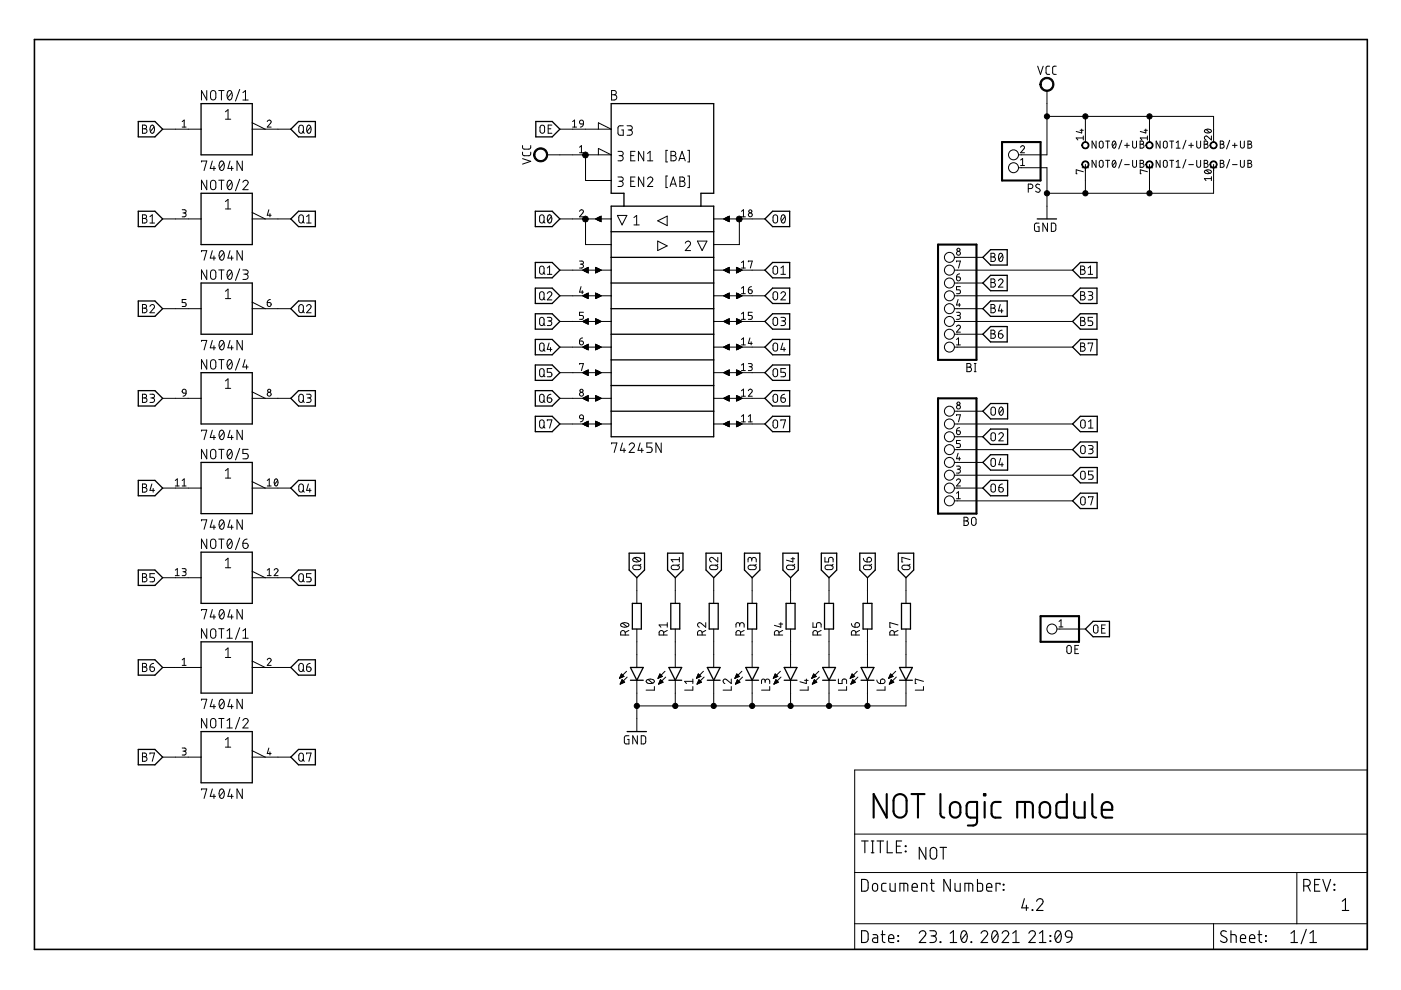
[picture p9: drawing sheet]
<svg xmlns="http://www.w3.org/2000/svg" width="297mm" height="210mm" viewBox="0 0 297 210" stroke-linecap="round" stroke-linejoin="round" font-family="sans-serif">
<g fill="none" stroke="#000" stroke-width=".21">
<path d="M43.8 19.2v2l-1.1-2v2M44.8 19.4l.3-.2 .5 .2 .2 1.2a.56 .56 0 0 1-.6 .6 .56 .56 0 0 1-.6-.6zM46.4 19.2h1.1M46.9 19.2v2M48.4 19.3l.1-.1a.84 .84 0 0 1 .7 1.2 .57 .57 0 0 1-.5 .8 .57 .57 0 0 1-.5-.8v-.7zM49.1 19.6l-.9 1.2M50.8 19l-.9 2.4M51.5 19.6l.5-.4v2M129.7 19.2h.5a.44 .44 0 0 1 .5 .4 .44 .44 0 0 1-.5 .5 .56 .56 0 0 1 .6 .5 .56 .56 0 0 1-.6 .6h-.5zM220 14l.6 1.8 .6-1.8M222 19.2v13.6h-6.1M222.5 14l-.5 .1-.2 .3v1.1l.2 .2 .5 .1"/>
<path d="M223.9 14l-.5 .1-.2 .3v1.1l.2 .2 .5 .1M30.2 26.5h.5a.39 .39 0 0 1 .4 .4 .39 .39 0 0 1-.4 .4 .48 .48 0 0 1 .5 .5 .48 .48 0 0 1-.5 .5h-.5zM30.2 27.3h.5M32 26.6l.3-.1a1.02 1.02 0 0 1 0 1.8 1.06 1.06 0 0 1-.3-1.7zM32.7 26.9l-.8 1M34.5 27.4h8.1M38.6 25.8l.5-.3v1.4M38.6 26.9h.9M42.7 34.4v-.3h1.1l-.5 2.1M43.8 38.2v2l-1.1-2v2M44.8 38.4l.3-.2 .5 .2 .2 1.3a.56 .56 0 0 1-.6 .5 .56 .56 0 0 1-.6-.5zM45 34.1l-.4 1.6h1.1"/>
<path d="M45.4 35.3v.9M46.4 38.2h1.1M46.7 34.3l.1-.1a.85 .85 0 0 1 .7 1.2 .57 .57 0 0 1-.5 .8 .57 .57 0 0 1-.5-.8zM46.9 38.2v2M47.5 34.6l-.9 1.1M47.8 23.7l.5-.4v2M47.8 25.3h1.1M48.4 38.4l.1-.2a.91 .91 0 0 1 .7 1.5 .49 .49 0 0 1-.5 .5 .49 .49 0 0 1-.5-.5v-.7zM48.8 34.1l-.5 1.6h1.1M49.1 35.3v.9M49.1 38.7l-.9 1.1M50.8 38l-.9 2.4"/>
<path d="M51.4 34.1v2.1l-1.2-2.1v2.1M51.5 38.7a.56 .56 0 0 1 .8-.5 .56 .56 0 0 1 .2 .9l-1 1.1h1.1M51.5 21.2h1.1M53.5 26l2.7 1.4M53.5 27.4h8.2M56.7 25.8a.41 .41 0 0 1 .5-.3 .41 .41 0 0 1 .2 .6l-.7 .8h.8M63.5 26.7l.3-.2 .4 .2 .1 1.1a.49 .49 0 0 1-.5 .5 .49 .49 0 0 1-.4-.5zM64.1 27.9l.4 .4M65.2 26.6l.3-.1a1.04 1.04 0 0 1 0 1.8 1.08 1.08 0 0 1-.3-1.7zM65.9 26.9l-.8 1M110.8 32.3v.5l.4 .2h1.1l.2-.2v-.5M110.8 30.9v.5l.4 .2h1.1l.2-.2v-.5"/>
<path d="M110.8 33.6l1.7 .6-1.7 .6M114.6 26.7l.3-.2 .5 .2 .1 1.1a.49 .49 0 0 1-.5 .5 .49 .49 0 0 1-.5-.5zM116 32.8h13.6l-2.7-1.3v1.3M116.2 27.3h.6M117 26.5h-.8v1.8h.8M118.7 27.4h10.9l-2.7-1.4v1.4M121.4 26.9h.8M121.4 25.8l.4-.3v1.4M122.9 31.2l.4-.3v1.5M122.9 32.4h.8M123 25.6h.6l.1 .7-.7-.1-.1-.3zM123.7 26.3l-.3 .5-.4 .1"/>
<path d="M124.1 32.8v5.5h5.5M129.7 20.1h.5M131 32.1h.7a.46 .46 0 0 1 .4 .4 .46 .46 0 0 1-.4 .5h-.4M131 37.5h.7a.44 .44 0 0 1 .4 .5 .44 .44 0 0 1-.4 .4h-.4M131.6 33a.55 .55 0 0 1 .5 .5 .55 .55 0 0 1-.5 .6h-.6M131.6 38.4a.56 .56 0 0 1 .5 .6 .56 .56 0 0 1-.5 .5h-.6M132.1 26.7h-.8l-.2 .2-.1 1.3 .3 .4 .8 .1v-1.1h-.3M132.9 26.7h.7a.44 .44 0 0 1 .5 .4 .44 .44 0 0 1-.5 .5h-.4M133.5 27.6a.56 .56 0 0 1 .6 .5 .56 .56 0 0 1-.6 .6h-.6M133.7 33h.7M133.7 38.4h.7M134.6 32.1h-.9v2h.9"/>
<path d="M134.6 37.5h-.9v2h.9M136.5 32.1v2l-1.1-2v2M136.5 37.5v2l-1.1-2v2M137.3 38a.55 .55 0 0 1 .8-.5 .55 .55 0 0 1 .1 .9l-.9 1.1h1.1M137.3 34.1h1.1M137.3 32.6l.5-.5v2M141.5 31.9h-.3v2.4h.3M141.5 37.3h-.3v2.5h.3M142.1 39.5l.6-2 .7 2M142.2 39h1.1M142.3 32.1h.5a.46 .46 0 0 1 .5 .4 .46 .46 0 0 1-.5 .5 .55 .55 0 0 1 .6 .5 .55 .55 0 0 1-.6 .6h-.5zM142.3 33h.5"/>
<path d="M143.9 34.1l.7-2 .7 2M144.1 33.6h1M144.1 37.5h.6a.44 .44 0 0 1 .4 .5 .44 .44 0 0 1-.4 .4 .56 .56 0 0 1 .6 .6 .56 .56 0 0 1-.6 .5h-.6zM144.1 38.4h.6M145.8 31.9h.4v2.4h-.4M145.8 37.3h.4v2.5h-.4M215.9 35.6h6.1v10.8M216.4 31.2a.41 .41 0 0 1 .6-.3 .41 .41 0 0 1 .1 .7l-.7 .8h.8M216.4 33.9l.4-.3v1.5M216.4 35.1h.8M218 40h.5a.48 .48 0 0 0 .5-.5 .48 .48 0 0 0-.5-.5h-.5v1.8M220.4 39.2a.43 .43 0 0 0-.6-.1 .43 .43 0 0 0 0 .7l.5 .2a.44 .44 0 0 1 .1 .7 .44 .44 0 0 1-.7 0l-.1-.2"/>
<path d="M222 24.7h35.3v5.4M229 27.6h.7M229.3 27.4v.8l-1.1-.3M229.4 35.6h1.4M229.7 29.3h-1.5l.3 .4M229.7 28.8v.9M229.7 36.4l-1.5-.4v.8h.1M230.1 24.7v5.4M230.1 34.9v6.1M232.4 29.9v1.5l-.9-1.5v1.5M232.4 34v1.5l-.9-1.5v1.5M233.2 30l.3-.1 .3 .1 .1 1a.41 .41 0 0 1-.4 .4 .41 .41 0 0 1-.4-.4z"/>
<path d="M233.2 34.1h.6l.1 1a.41 .41 0 0 1-.4 .4 .41 .41 0 0 1-.4-.4zM234.4 29.9h.9M234.4 34h.9M234.8 29.9v1.5M234.8 34v1.5M236 30l.2-.1a.9 .9 0 0 1 0 1.5 .91 .91 0 0 1-.2-1.4zM236 34.1l.2-.1a.88 .88 0 0 1 0 1.5 .91 .91 0 0 1-.2-1.4zM236.5 30.2l-.6 .9M236.5 34.3l-.6 .9M237.8 29.7l-.6 1.9M237.8 33.8l-.6 1.8M238.4 30.8h1"/>
<path d="M238.4 34.9h1M239 30.3v1M240.1 29.9v1.1a.41 .41 0 0 0 .4 .4 .41 .41 0 0 0 .5-.4v-1.1M240.1 34v1.1a.41 .41 0 0 0 .4 .4 .41 .41 0 0 0 .5-.4v-1.1M241.7 29.9l.7 .1v.5l-.3 .1a.41 .41 0 0 1 .4 .4 .41 .41 0 0 1-.4 .4h-.4zM241.7 34l.7 .1 .1 .3-.4 .2a.41 .41 0 0 1 .4 .5 .41 .41 0 0 1-.4 .4h-.4zM241.7 30.6h.4M241.7 34.6h.4M242.6 27.6h.7M242.9 27.4v.8l-1.1-.3M243 35.6h1.4M243.3 29.3h-1.5l.3 .4"/>
<path d="M243.3 36.4l-1.5-.4v.8h.1M243.3 28.8v.9M243.7 24.7v5.4M243.7 34.9v6.1M246 29.9v1.5l-.9-1.5v1.5M246 34v1.5l-.9-1.5v1.5M246.8 30l.3-.1 .3 .1 .1 1a.41 .41 0 0 1-.4 .4 .41 .41 0 0 1-.4-.4zM246.8 34.1h.6l.1 1a.41 .41 0 0 1-.4 .4 .41 .41 0 0 1-.4-.4zM248 29.9h.8M248 34h.8M248.4 29.9v1.5M248.4 34v1.5"/>
<path d="M249.4 31.4h.8M249.4 35.5h.8M249.4 30.2l.4-.3v1.5M249.4 34.3l.4-.3v1.5M251.4 29.7l-.6 1.9M251.4 33.8l-.6 1.8M252 30.8h1M252 34.9h1M252.5 30.3v1M253.7 29.9v1.1a.41 .41 0 0 0 .4 .4 .41 .41 0 0 0 .5-.4v-1.1M253.7 34v1.1a.41 .41 0 0 0 .4 .4 .41 .41 0 0 0 .5-.4v-1.1M255.3 29.9l.7 .1v.5l-.3 .1a.41 .41 0 0 1 .4 .4 .41 .41 0 0 1-.4 .4h-.4z"/>
<path d="M255.3 34l.7 .1v.4l-.3 .1a.41 .41 0 0 1 .4 .5 .41 .41 0 0 1-.4 .4h-.4zM255.3 30.6h.4M255.3 34.6h.4M255.4 36.3a.97 .97 0 0 1 1.4 .1 .86 .86 0 0 1-1.4 0zM255.5 27.6a.93 .93 0 0 1 1.3 .2 .88 .88 0 0 1-1.4 0zM255.7 27.5l.8 .6M255.7 36.1l.8 .6M256.6 35.6h1.4M256.8 28.8v.9l-.8-.7a.41 .41 0 0 0-.6 .1 .41 .41 0 0 0 .3 .6M256.8 37.5v.8M256.8 37.9h-1.4l.3 .4M257.3 34.9v6.1h-35.3"/>
<path d="M258.7 29.9l.7 .1v.5l-.3 .1a.41 .41 0 0 1 .4 .4 .41 .41 0 0 1-.4 .4h-.4zM258.7 34l.7 .1 .1 .3-.4 .2a.41 .41 0 0 1 .4 .5 .41 .41 0 0 1-.4 .4h-.4zM258.7 30.6h.4M258.7 34.6h.4M260.7 29.7l-.6 1.9M260.7 33.8l-.6 1.8M261.3 30.8h1M261.3 34.9h1M261.8 30.3v1M263 29.9v1.1a.41 .41 0 0 0 .4 .4 .41 .41 0 0 0 .4-.4v-1.1M263 34v1.1a.41 .41 0 0 0 .4 .4 .41 .41 0 0 0 .4-.4v-1.1M264.6 29.9l.7 .1v.5l-.3 .1a.41 .41 0 0 1 .4 .4 .41 .41 0 0 1-.4 .4h-.4z"/>
<path d="M264.6 34l.7 .1v.4l-.3 .1a.41 .41 0 0 1 .4 .5 .41 .41 0 0 1-.4 .4h-.4zM264.6 30.6h.4M264.6 34.6h.4M30.2 45.6h.5a.38 .38 0 0 1 .4 .3 .38 .38 0 0 1-.4 .4 .49 .49 0 0 1 .5 .5 .49 .49 0 0 1-.5 .5h-.5zM30.2 46.3h.5M31.8 47.3h1M31.8 45.9l.5-.3v1.7M34.5 46.4h8.1M38.6 44.5h.5l.4 .2-.2 .4h-.5M39.1 45.1a.41 .41 0 0 1 .4 .5 .41 .41 0 0 1-.4 .4h-.5M42.7 53.4v-.3h1.1l-.5 2.1M43.8 57.2v2l-1.1-2v2"/>
<path d="M44.8 57.4l.3-.2 .5 .2 .2 1.3a.56 .56 0 0 1-.6 .5 .56 .56 0 0 1-.6-.5zM45 53.1l-.4 1.6h1.1M45.4 54.3v.9M46.4 57.2h1.1M46.7 53.3l.1-.1a.85 .85 0 0 1 .7 1.2v.3a.54 .54 0 0 1-.7 .4 .54 .54 0 0 1-.3-.7zM46.9 57.2v2M47.5 53.6l-.9 1.1M47.8 42.7l.5-.4v2M47.8 44.3h1.1M48.4 57.4l.1-.1a.82 .82 0 0 1 .7 1.2 .57 .57 0 0 1-.5 .7 .57 .57 0 0 1-.5-.7v-.8zM48.8 53.1l-.5 1.6h1.1M49.1 54.3v.9"/>
<path d="M49.1 57.7l-.9 1.1M50.8 57l-.9 2.5M51.4 53.1v2.1l-1.2-2.1v2.1M51.5 57.2h.7a.44 .44 0 0 1 .4 .5 .44 .44 0 0 1-.4 .4h-.5M52 58.1a.56 .56 0 0 1 .6 .6 .56 .56 0 0 1-.6 .5h-.5M53.5 45.1l2.7 1.3M53.5 46.4h8.2M57 44.5l-.3 1.1h.8M57.2 45.3v.7M63.5 45.7l.3-.1 .4 .1 .1 1.1a.49 .49 0 0 1-.5 .5 .49 .49 0 0 1-.4-.5zM64.1 46.9l.4 .4M65 45.9l.5-.3v1.7"/>
<path d="M65 47.3h1M114.5 45.7l.3-.1 .5 .1 .1 1.1a.48 .48 0 0 1-.5 .5 .48 .48 0 0 1-.5-.5zM114.5 56.6l.3-.2 .5 .2 .1 1.1a.48 .48 0 0 1-.5 .5 .48 .48 0 0 1-.5-.5zM115.2 46.9l.3 .4M115.2 57.8l.3 .4M116 58.2h1M116 56.8l.5-.4v1.8M116.2 45.7l.3-.1a1.02 1.02 0 0 1 0 1.7 1.11 1.11 0 0 1-.3-1.6zM116.9 45.9l-.8 1M118.7 46.4h10.9M118.7 57.3h10.9M122.9 44.8a.41 .41 0 0 1 .6-.3 .41 .41 0 0 1 .1 .6l-.7 .9h.8"/>
<path d="M122.9 55.4h.6l.2 .2-.2 .4h-.5M123.3 56a.41 .41 0 0 1 .4 .4 .41 .41 0 0 1-.4 .4h-.4M123.5 57.3l1.2-.6v1.2zM124.1 46.4v5.5h5.5M126.3 46.4l1.2-.6v1.2zM126.3 56.7l1.2 .6-1.2 .6zM130.9 45.7h2l-1 2zM134.4 46.1l.6-.4v2M134.4 47.7h1.1M139.4 46.8l2.1-1v2zM139.4 51.1l2.1 1-2.1 1zM145.3 51.6a.55 .55 0 0 1 .8-.5 .55 .55 0 0 1 .1 .9l-.9 1.1h1.1"/>
<path d="M147.9 51.1h2l-1 2zM151.3 46.4h10.9M151.3 57.3h10.9M153.4 46.4l1.2-.6v1.2zM153.4 57.3l1.2-.6v1.2zM156.1 56.7l1.3 .6-1.3 .6zM156.8 46.4v5.5h-5.5M157.2 46h.8M157.2 44.8l.4-.3v1.5M157.2 55.7l.4-.3v1.4M157.2 56.8h.8M158.7 55.5v-.1h.8l-.4 1.4"/>
<path d="M164 56.6l.3-.2 .5 .2 .1 1.1a.49 .49 0 0 1-.5 .5 .49 .49 0 0 1-.5-.5zM164 45.7l.3-.1 .5 .1 .1 1.1a.49 .49 0 0 1-.5 .5 .49 .49 0 0 1-.5-.5zM165.6 58.2h.9M165.6 56.8l.5-.4v1.8M165.8 45.7l.3-.1a1.02 1.02 0 0 1 0 1.7 1.09 1.09 0 0 1-.3-1.6zM166.4 45.9l-.7 1M202.4 57.3h25M202.4 54.6h6M202.8 58.7h.5a.42 .42 0 0 1 .3 .5 .42 .42 0 0 1-.4 .4 .42 .42 0 0 1-.4-.5zM202.8 55.5v-.1h.8l-.4 1.4M203.5 58.1l-.4 .1-.3 .5M210.1 53.7h.5a.39 .39 0 0 1 .4 .4 .39 .39 0 0 1-.4 .4 .48 .48 0 0 1 .5 .5 .48 .48 0 0 1-.5 .4h-.5z"/>
<path d="M210.1 59.1h.5a.38 .38 0 0 1 .4 .4 .38 .38 0 0 1-.4 .4 .49 .49 0 0 1 .5 .5 .49 .49 0 0 1-.5 .5h-.5zM210.1 54.5h.5M210.1 59.9h.5M211.7 59.5a.48 .48 0 0 1 .7-.4 .48 .48 0 0 1 .1 .8l-.8 1h1M211.9 53.8l.3-.1a1.02 1.02 0 0 1 0 1.7 1.11 1.11 0 0 1-.3-1.6zM212.6 54.1l-.8 1M220.3 47.3h-.6l-.3 .3-.1 1.1 .3 .3 .7 .1v-1h-.3M222.1 47.3v1.8l-1-1.8v1.8M222.9 47.3h.6l.3 .3v1.1l-.3 .3-.6 .1zM229.1 56.4h.5a.39 .39 0 0 1 .4 .4 .39 .39 0 0 1-.4 .4 .49 .49 0 0 1 .5 .5 .49 .49 0 0 1-.5 .5h-.5zM229.1 57.2h.5M230.7 58.2h1"/>
<path d="M230.7 56.8l.5-.4v1.8M30.2 64.6h.5a.39 .39 0 0 1 .4 .3 .39 .39 0 0 1-.4 .4 .49 .49 0 0 1 .5 .5 .49 .49 0 0 1-.5 .5h-.5zM30.2 65.3h.5M31.8 65a.48 .48 0 0 1 .7-.4 .48 .48 0 0 1 .1 .7l-.8 1h1M34.5 65.4h8.1M39.5 63.5h-.9v.7h.5a.42 .42 0 0 1 .4 .4 .42 .42 0 0 1-.4 .4h-.5M42.7 72.4v-.2h1.1l-.5 2M43.8 76.2v2.1l-1.1-2.1v2.1M44.8 76.5l.3-.2 .5 .2 .2 1.2a.56 .56 0 0 1-.6 .6 .56 .56 0 0 1-.6-.6zM45 72.2l-.4 1.5h1.1M45.4 73.3v.9M46.4 76.2h1.1"/>
<path d="M46.7 72.3l.1-.1a.82 .82 0 0 1 .7 1.2 .57 .57 0 0 1-.5 .8 .57 .57 0 0 1-.5-.8zM46.9 76.2v2.1M47.5 72.6l-.9 1.1M47.8 61.8l.5-.5v2M47.8 63.3h1.1M48.4 76.4l.1-.1a.91 .91 0 0 1 .7 1.4 .49 .49 0 0 1-.5 .6 .49 .49 0 0 1-.5-.6v-.7zM48.8 72.2l-.5 1.5h1.1M49.1 73.3v.9M49.1 76.7l-.9 1.1M50.8 76l-.9 2.5M51.4 72.2v2l-1.2-2v2M51.9 76.2l-.4 1.6h1.1"/>
<path d="M52.3 77.4v.9M53.5 64.1l2.7 1.3M53.5 65.4h8.2M56.7 64.2h.4a.42 .42 0 0 1 .4 .4 .42 .42 0 0 1-.4 .4 .42 .42 0 0 1-.4-.4zM57.3 63.5l-.4 .1-.2 .6M63.5 64.7l.3-.1 .4 .1 .1 1.1a.49 .49 0 0 1-.5 .5 .49 .49 0 0 1-.4-.5zM64.1 65.9l.4 .4M65 65a.48 .48 0 0 1 .7-.4 .48 .48 0 0 1 .1 .7l-.8 1h1M114.5 62l.3-.2 .5 .2 .1 1.1a.48 .48 0 0 1-.5 .5 .48 .48 0 0 1-.5-.5zM114.5 67.5l.3-.2 .5 .2 .1 1a.48 .48 0 0 1-.5 .5 .48 .48 0 0 1-.5-.5zM114.5 72.9l.3-.2 .5 .2 .1 1.1a.48 .48 0 0 1-.5 .4 .48 .48 0 0 1-.5-.4zM114.5 78.3l.3-.1 .5 .1 .1 1.1a.48 .48 0 0 1-.5 .5 .48 .48 0 0 1-.5-.5z"/>
<path d="M115.2 63.2l.3 .4M115.2 68.6l.3 .4M115.2 74.1l.3 .4M115.2 79.5l.3 .4M116 62.2a.48 .48 0 0 1 .7-.3 .48 .48 0 0 1 .2 .7l-.9 1h1M116 67.3h.6a.38 .38 0 0 1 .4 .4 .38 .38 0 0 1-.4 .4h-.4M116.4 72.7l-.4 1.4h1M116.5 68.1a.49 .49 0 0 1 .5 .4 .49 .49 0 0 1-.5 .5h-.5M116.7 73.7v.8M117 78.1h-1v.8h.6a.48 .48 0 0 1 .4 .5 .48 .48 0 0 1-.4 .5h-.6M118.7 62.7h10.9M118.7 68.2h10.9"/>
<path d="M118.7 73.6h10.9M118.7 79h10.9M122.9 72.3h.5a.42 .42 0 0 1 .3 .5 .42 .42 0 0 1-.4 .3 .42 .42 0 0 1-.4-.4zM122.9 77.2v-.1h.8l-.4 1.5M123.2 60.8l-.3 1.1h.8M123.4 61.6v.7M123.5 71.6l-.5 .3-.1 .4M123.5 62.7l1.2-.6v1.2zM123.5 68.2l1.2-.6v1.1zM123.5 73.6l1.2-.6v1.2zM123.5 79l1.2-.6v1.2zM123.7 66.2h-.8v.7h.5a.42 .42 0 0 1 .3 .4 .42 .42 0 0 1-.3 .4h-.5"/>
<path d="M126.3 62.1l1.2 .6-1.2 .6zM126.3 67.6l1.2 .6-1.2 .5zM126.3 73l1.2 .6-1.2 .6zM126.3 78.4l1.2 .6-1.2 .6zM151.3 62.7h10.9M151.3 68.2h10.9M151.3 73.6h10.9M151.3 79h10.9M153.4 62.7l1.2-.6v1.2zM153.4 68.2l1.2-.6v1.1zM153.4 73.6l1.2-.6v1.2zM153.4 79l1.2-.6v1.2z"/>
<path d="M156.1 62.1l1.3 .6-1.3 .6zM156.1 67.6l1.3 .6-1.3 .5zM156.1 73l1.3 .6-1.3 .6zM156.1 78.4l1.3 .6-1.3 .6zM157.2 67.7h.8M157.2 61.1l.4-.3v1.5M157.2 66.5l.4-.3v1.5M157.2 72l.4-.4v1.5M157.2 77.4l.4-.3v1.5M157.2 78.6h.8M157.2 73.1h.8M157.2 62.3h.8"/>
<path d="M158.7 77.1h.6l.2 .2-.2 .4h-.5M158.7 61.4h.5a.42 .42 0 0 1 .3 .5 .42 .42 0 0 1-.5 .4 .42 .42 0 0 1-.3-.5zM159 71.6l-.3 1.2h.8M159.1 77.7a.41 .41 0 0 1 .4 .5 .41 .41 0 0 1-.4 .4h-.4M159.3 72.5v.6M159.3 60.8l-.5 .2-.1 .4M159.5 66.2h-.8v.7h.5a.42 .42 0 0 1 .3 .4 .42 .42 0 0 1-.3 .4h-.5M164 78.3l.3-.1 .5 .1 .1 1.1a.49 .49 0 0 1-.5 .5 .49 .49 0 0 1-.5-.5zM164 72.9l.3-.2 .5 .2 .1 1.1a.49 .49 0 0 1-.5 .5 .49 .49 0 0 1-.5-.5zM164 67.5l.3-.2 .5 .2 .1 1a.49 .49 0 0 1-.5 .5 .49 .49 0 0 1-.5-.5zM164 62l.3-.2 .5 .2 .1 1.1a.49 .49 0 0 1-.5 .5 .49 .49 0 0 1-.5-.5zM165.6 67.3h.6a.38 .38 0 0 1 .3 .4 .38 .38 0 0 1-.3 .4h-.4"/>
<path d="M165.6 62.2a.48 .48 0 0 1 .6-.3 .48 .48 0 0 1 .2 .7l-.8 1h.9M166 72.7l-.4 1.4h.9M166.1 68.1a.49 .49 0 0 1 .4 .4 .49 .49 0 0 1-.4 .5h-.5M166.2 73.7v.8M166.5 78.1h-.9v.8h.6a.49 .49 0 0 1 .3 .5 .49 .49 0 0 1-.3 .5h-.6M202.4 65.4h6M202.4 62.7h25M202.4 68.2h25M202.4 73.6h25M202.4 70.9h6M202.4 60h6M202.8 69.3a.41 .41 0 0 1 .6-.3 .41 .41 0 0 1 .1 .6l-.7 .8h.8"/>
<path d="M202.8 66.2h.5l.3 .3-.2 .3-.4 .1M202.8 73.1h.8M202.8 72l.4-.4v1.5M203.1 63.5l-.3 1.2h.8M203.2 66.9a.41 .41 0 0 1 .4 .4 .41 .41 0 0 1-.4 .4h-.4M203.4 64.3v.7M203.6 60.8h-.8v.6h.5a.42 .42 0 0 1 .3 .5 .42 .42 0 0 1-.3 .4h-.5M205 77.1h.5a.39 .39 0 0 1 .4 .4 .39 .39 0 0 1-.4 .4 .48 .48 0 0 1 .5 .4 .48 .48 0 0 1-.5 .5h-.5zM205 77.9h.5M206.6 77.1h.3M206.6 78.8h.3M206.8 77.1v1.7"/>
<path d="M210.1 64.6h.5a.39 .39 0 0 1 .4 .3 .39 .39 0 0 1-.4 .4 .49 .49 0 0 1 .5 .5 .49 .49 0 0 1-.5 .5h-.5zM210.1 70h.5a.39 .39 0 0 1 .4 .4 .39 .39 0 0 1-.4 .4 .48 .48 0 0 1 .5 .5 .48 .48 0 0 1-.5 .4h-.5zM210.1 65.3h.5M210.1 70.8h.5M211.7 70.8h.6a.48 .48 0 0 1 .3 .5 .48 .48 0 0 1-.5 .4 .48 .48 0 0 1-.4-.4zM212.1 64.6l-.4 1.3h1M212.4 65.5v.8M212.5 70l-.5 .1-.3 .7M229.1 61.8h.5a.39 .39 0 0 1 .4 .4 .39 .39 0 0 1-.4 .4 .48 .48 0 0 1 .5 .5 .48 .48 0 0 1-.5 .5h-.5zM229.1 67.3h.5a.38 .38 0 0 1 .4 .4 .38 .38 0 0 1-.4 .4 .49 .49 0 0 1 .5 .4 .49 .49 0 0 1-.5 .5h-.5zM229.1 72.7h.5a.38 .38 0 0 1 .4 .4 .38 .38 0 0 1-.4 .4 .49 .49 0 0 1 .5 .5 .49 .49 0 0 1-.5 .5h-.5zM229.1 68.1h.5"/>
<path d="M229.1 62.6h.5M229.1 73.5h.5M230.7 61.8h.6a.39 .39 0 0 1 .4 .4 .39 .39 0 0 1-.4 .4h-.4M230.7 72.9v-.2h1l-.5 1.8M231.2 62.6a.48 .48 0 0 1 .5 .5 .48 .48 0 0 1-.5 .5h-.5M231.7 67.3h-1v.8h.6a.5 .5 0 0 1 .4 .4 .5 .5 0 0 1-.4 .5h-.6M30.2 83.6h.5a.39 .39 0 0 1 .4 .4 .39 .39 0 0 1-.4 .4 .48 .48 0 0 1 .5 .4 .48 .48 0 0 1-.5 .5h-.5zM30.2 84.4h.5M31.8 83.6h.6a.39 .39 0 0 1 .4 .4 .39 .39 0 0 1-.4 .4h-.4M32.3 84.4a.48 .48 0 0 1 .5 .4 .48 .48 0 0 1-.5 .5h-.5M34.5 84.5h8.1M38.8 82.6l.3-.1 .2 .1 .2 .8-.8-.2-.1-.3z"/>
<path d="M39.5 83.4l-.3 .5-.4 .1M42.7 91.4v-.2h1.1l-.5 2M43.8 95.3v2l-1.1-2v2M44.8 95.5l.3-.2 .5 .2 .2 1.2a.56 .56 0 0 1-.6 .6 .56 .56 0 0 1-.6-.6zM45 91.2l-.4 1.6h1.1M45.4 92.3v.9M46.4 95.3h1.1M46.7 91.3l.1-.1a.85 .85 0 0 1 .7 1.3v.2a.49 .49 0 0 1-.5 .5 .49 .49 0 0 1-.5-.5v-.8zM46.9 95.3v2M47.5 91.7l-.9 1.1M47.8 80.8l.5-.5v2M47.8 99.8l.5-.4v2"/>
<path d="M47.8 82.3h1.1M48.4 95.4l.1-.1a.82 .82 0 0 1 .7 1.2 .57 .57 0 0 1-.5 .8 .57 .57 0 0 1-.5-.8v-.7zM48.8 91.2l-.5 1.6h1.1M49.1 92.3v.9M49.1 95.7l-.9 1.1M50.8 95.1l-.9 2.4M51.4 91.2v2l-1.2-2v2M52.6 95.3h-1.1v.9h.7a.57 .57 0 0 1 .4 .5 .57 .57 0 0 1-.4 .6h-.7M53.5 83.1l2.7 1.4M53.5 84.5h8.2M63.5 83.8l.3-.2 .4 .2 .1 1a.49 .49 0 0 1-.5 .5 .49 .49 0 0 1-.4-.5zM64.1 84.9l.4 .4"/>
<path d="M65 83.6h.6a.39 .39 0 0 1 .4 .4 .39 .39 0 0 1-.4 .4h-.4M65.5 84.4a.48 .48 0 0 1 .5 .4 .48 .48 0 0 1-.5 .5h-.5M114.5 83.8l.3-.2 .5 .2 .1 1a.48 .48 0 0 1-.5 .5 .48 .48 0 0 1-.5-.5zM114.5 89.2l.3-.2 .5 .2 .1 1.1a.48 .48 0 0 1-.5 .5 .48 .48 0 0 1-.5-.5zM115.2 84.9l.3 .4M115.2 90.4l.3 .4M116 84.4h.6a.48 .48 0 0 1 .4 .5 .48 .48 0 0 1-.5 .4 .48 .48 0 0 1-.5-.5zM116 89.2v-.2h1l-.5 1.8M116.8 83.6l-.6 .3-.2 .5M118.7 84.5h10.9M118.7 89.9h10.9M123 88.1l.3-.2 .3 .2 .1 .7-.7-.1-.1-.3z"/>
<path d="M123.5 84.5l1.2-.6v1.1zM123.5 89.9l1.2-.6v1.2zM123.7 88.8l-.1 .4-.6 .3M126.3 83.9l1.2 .6-1.2 .5zM126.3 89.3l1.2 .6-1.2 .6zM129.7 94.1v-.2h1.1l-.6 2M132 93.9l-.5 1.6h1.2M132.3 95v.9M133.4 94.4a.55 .55 0 0 1 .8-.5 .55 .55 0 0 1 .1 .9l-.9 1.1h1.1M135.7 93.9l-.4 1.6h1.1M136.1 95v.9M138.3 93.9h-1.2v.9h.7a.57 .57 0 0 1 .5 .6 .57 .57 0 0 1-.5 .5h-.7"/>
<path d="M140.2 93.9v2l-1.1-2v2M151.3 84.5h10.9M151.3 89.9h10.9M153.4 84.5l1.2-.6v1.1zM153.4 89.9l1.2-.6v1.2zM156.1 83.9l1.3 .6-1.3 .5zM156.1 89.3l1.3 .6-1.3 .6zM157.2 88.3l.4-.4v1.6M157.2 82.8l.4-.3v1.5M157.2 89.5h.8M157.2 84h.8M158.7 82.8a.41 .41 0 0 1 .5-.3 .41 .41 0 0 1 .2 .7l-.7 .8h.8"/>
<path d="M158.7 89.5h.8M158.7 88.3l.4-.4v1.6M164 89.2l.3-.2 .5 .2 .1 1.1a.49 .49 0 0 1-.5 .5 .49 .49 0 0 1-.5-.5zM164 83.8l.3-.2 .5 .2 .1 1a.49 .49 0 0 1-.5 .5 .49 .49 0 0 1-.5-.5zM165.6 84.4h.6a.49 .49 0 0 1 .3 .5 .49 .49 0 0 1-.5 .4 .49 .49 0 0 1-.4-.5zM165.6 89.2v-.2h.9l-.4 1.8M166.3 83.6l-.4 .1-.3 .7M202.4 89.9h25M202.4 98h6M202.4 95.3h25M202.4 92.6h6M202.4 87.2h6"/>
<path d="M202.8 98.8h.6l.2 .3-.2 .3-.4 .1M202.8 91.3h.5a.42 .42 0 0 1 .3 .5 .42 .42 0 0 1-.4 .4 .42 .42 0 0 1-.4-.5zM202.8 88.1v-.2h.8l-.4 1.6M203.1 96.1l-.3 1.2h.8M203.2 99.5a.41 .41 0 0 1 .4 .4 .41 .41 0 0 1-.4 .4h-.4M203.4 96.9v.7M203.5 90.7l-.6 .2-.1 .4M203.6 93.4h-.8v.6h.5a.42 .42 0 0 1 .3 .5 .42 .42 0 0 1-.3 .4h-.5M210.2 97.3l.3-.1 .4 .1 .2 1.1a.48 .48 0 0 1-.5 .5 .48 .48 0 0 1-.5-.5zM210.2 91.9l.3-.1 .4 .1 .2 1.1a.48 .48 0 0 1-.5 .5 .48 .48 0 0 1-.5-.5zM210.2 86.5l.3-.2 .4 .2 .2 1.1a.48 .48 0 0 1-.5 .4 .48 .48 0 0 1-.5-.4zM211.8 92.1a.48 .48 0 0 1 .7-.3 .48 .48 0 0 1 .1 .7l-.8 1h.9"/>
<path d="M212 86.4l.3-.1a1.06 1.06 0 0 1 0 1.8 1.08 1.08 0 0 1-.3-1.7zM212.2 97.2l-.4 1.3h.9M212.4 98.1v.8M212.6 86.7l-.7 1M229.2 94.6l.3-.1 .5 .1 .1 1.1a.49 .49 0 0 1-.5 .5 .49 .49 0 0 1-.5-.5zM229.2 89.2l.3-.2 .5 .2 .1 1.1a.49 .49 0 0 1-.5 .5 .49 .49 0 0 1-.5-.5zM230.8 94.5h.6a.38 .38 0 0 1 .4 .3 .38 .38 0 0 1-.4 .4h-.4M230.8 89.4l.5-.4v1.8M230.8 90.8h1M231.3 95.2a.49 .49 0 0 1 .5 .5 .49 .49 0 0 1-.5 .5h-.5M231.8 99.9h-1v.8h.6a.49 .49 0 0 1 .4 .4 .49 .49 0 0 1-.4 .5h-.6M30.2 102.6h.5a.38 .38 0 0 1 .4 .4 .38 .38 0 0 1-.4 .4 .49 .49 0 0 1 .5 .5 .49 .49 0 0 1-.5 .5h-.5z"/>
<path d="M30.2 103.4h.5M32.2 102.6l-.4 1.4h1M32.5 103.6v.8M34.5 103.5h8.1M37.2 101.9l.4-.4v1.5M37.2 103h.8M38.6 101.9l.5-.4v1.5M38.6 103h.9M42.7 110.4v-.2h1.1l-.5 2M43.8 114.3v2l-1.1-2v2M44.8 114.5l.3-.2 .5 .2 .2 1.2a.56 .56 0 0 1-.6 .6 .56 .56 0 0 1-.6-.6zM45 110.2l-.4 1.6h1.1"/>
<path d="M45.4 111.3v.9M46.4 114.3h1.1M46.7 110.3h.1a.82 .82 0 0 1 .7 1.2 .57 .57 0 0 1-.5 .7 .57 .57 0 0 1-.5-.7zM46.9 114.3v2M47.5 110.7l-.9 1.1M47.8 118.8l.5-.4v2M47.8 101.4h1.1M48.4 114.4l.1-.1a.91 .91 0 0 1 .7 1.5 .49 .49 0 0 1-.5 .5 .49 .49 0 0 1-.5-.5v-.8zM48.8 110.2l-.5 1.6h1.1M49.1 111.3v.9M49.1 114.7l-.9 1.2M50.8 114.1l-.9 2.4"/>
<path d="M51.4 110.2v2l-1.2-2v2M51.5 115.2h.7a.56 .56 0 0 1 .4 .6 .56 .56 0 0 1-.6 .5 .56 .56 0 0 1-.5-.6zM52.4 114.3l-.6 .3-.3 .6M53.5 102.1l2.7 1.4M53.5 103.5h8.2M56.7 103h.8M56.7 101.9l.4-.4v1.5M58.3 101.6l.2-.1a.9 .9 0 0 1 0 1.5 .96 .96 0 0 1-.2-1.4zM58.9 101.9l-.7 .8M63.5 102.8l.3-.2 .4 .2 .1 1.1a.49 .49 0 0 1-.5 .4 .49 .49 0 0 1-.4-.4zM64.1 104l.4 .4M65.4 102.6l-.4 1.4h1"/>
<path d="M65.7 103.6v.8M134.3 118.4a1.09 1.09 0 0 1 1.6 .3 1.02 1.02 0 0 1-1.7 0zM134.3 119.9l1.1-.1a.48 .48 0 0 1 .5 .5 .48 .48 0 0 1-.5 .5l-1.1-.1-.1-.3zM134.5 118.3l1 .7M135.9 119.6l-.4 .4M142.5 119.9l1.1-.1a.48 .48 0 0 1 .4 .5 .48 .48 0 0 1-.4 .5l-1.1-.1-.2-.3zM144 119.6l-.3 .4M144 118.7h-1.7l.4 .4M144 118.2v.9M150.6 119.9l1.1-.1a.48 .48 0 0 1 .5 .5 .48 .48 0 0 1-.5 .5l-1.1-.1-.1-.3zM152.2 118.2v.9l-1-.8a.48 .48 0 0 0-.7 .2 .48 .48 0 0 0 .3 .6M152.2 119.6l-.4 .4"/>
<path d="M158.8 119.9l1.1-.1a.48 .48 0 0 1 .4 .5 .48 .48 0 0 1-.4 .5l-1.1-.1-.2-.3zM159.4 118.7a.48 .48 0 0 1 .5-.5 .48 .48 0 0 1 .4 .5v.4M159.4 119v-.4a.39 .39 0 0 0-.4-.4 .39 .39 0 0 0-.4 .4v.5M160.3 119.6l-.3 .4M166.9 119.9l1.1-.1a.48 .48 0 0 1 .5 .5 .48 .48 0 0 1-.5 .5l-1.1-.1-.1-.3zM167.7 118.5h.8M168.1 118.2v.9l-1.3-.3M168.5 119.6l-.4 .4M174.9 118.2v.9h.8v-.5a.48 .48 0 0 1 .5-.4 .48 .48 0 0 1 .4 .4v.5M175.1 119.9l1.1-.1a.48 .48 0 0 1 .4 .5 .48 .48 0 0 1-.4 .5l-1.1-.1-.2-.3zM176.6 119.6l-.3 .4M183 118.4l.4 .6 .4 .1"/>
<path d="M183.9 118.3a.49 .49 0 0 1 .8 .2 .49 .49 0 0 1-.4 .6h-.5zM184.8 119.6l-.4 .4M191.4 119.9l1.1-.1a.48 .48 0 0 1 .4 .5 .48 .48 0 0 1-.4 .5l-1.1-.1-.2-.3zM193 118.7l-1.8-.5v.9h.2M193 119.6l-.4 .4M202.4 103.5h6M202.4 106.2h25M202.4 100.8h25M202.8 101.9a.41 .41 0 0 1 .6-.4 .41 .41 0 0 1 .1 .7l-.7 .8h.8M202.8 104.6l.4-.4v1.5M202.8 105.7h.8M204.4 109.7h.5a.39 .39 0 0 1 .4 .4 .39 .39 0 0 1-.4 .3 .49 .49 0 0 1 .4 .5 .49 .49 0 0 1-.4 .5h-.5z"/>
<path d="M204.4 110.4h.5M206.1 109.9l.3-.2 .4 .2 .1 1a.49 .49 0 0 1-.4 .5 .49 .49 0 0 1-.5-.5zM210.2 102.8l.3-.2 .4 .2 .2 1.1a.48 .48 0 0 1-.5 .4 .48 .48 0 0 1-.5-.4zM211.8 103.4h.5a.49 .49 0 0 1 .4 .5 .49 .49 0 0 1-.5 .4 .49 .49 0 0 1-.4-.4zM212.5 102.6l-.6 .3-.1 .5M229.2 105.5l.3-.2 .5 .2 .1 1.1a.49 .49 0 0 1-.5 .5 .49 .49 0 0 1-.5-.5zM229.2 100.1l.3-.2 .5 .2 .1 1.1a.49 .49 0 0 1-.5 .4 .49 .49 0 0 1-.5-.4zM230.8 105.5v-.2h1l-.5 1.8M30.2 121.6h.5a.39 .39 0 0 1 .4 .4 .39 .39 0 0 1-.4 .4 .48 .48 0 0 1 .5 .5 .48 .48 0 0 1-.5 .5h-.5zM30.2 122.4h.5M32.8 121.6h-1v.8h.6a.49 .49 0 0 1 .4 .5 .49 .49 0 0 1-.4 .5h-.6M34.5 122.5h8.1"/>
<path d="M37.2 120.9l.4-.3v1.4M37.2 122h.8M38.6 120.6h.7l.2 .2-.2 .4h-.5M38.6 139.9l.5-.3v1.5M39.1 121.2a.41 .41 0 0 1 .4 .4 .41 .41 0 0 1-.4 .4h-.5M42.7 129.5v-.3h1.1l-.5 2.1M43.8 133.3v2l-1.1-2v2M44.8 133.5l.3-.2 .5 .2 .2 1.3a.56 .56 0 0 1-.6 .5 .56 .56 0 0 1-.6-.5zM45 129.2l-.4 1.6h1.1M45.4 130.3v1M46.4 133.3h1.1M46.7 129.4l.1-.1a.85 .85 0 0 1 .7 1.2v.2a.49 .49 0 0 1-.5 .6 .49 .49 0 0 1-.5-.6v-.7z"/>
<path d="M46.9 133.3v2M47.5 129.7l-.9 1.1M47.8 137.8l.5-.4v2M47.8 120.4h1.1M47.8 139.4h1.1M48.1 133.8l.6-.5v2M48.1 135.3h1.2M48.8 129.2l-.5 1.6h1.1M49.1 130.3v1M50.8 133.1l-.9 2.5M51.4 129.2v2.1l-1.2-2.1v2.1M51.5 133.8l.5-.5v2"/>
<path d="M51.5 135.3h1.1M53.5 121.1l2.7 1.4M53.5 122.5h8.2M56.7 139.9a.41 .41 0 0 1 .5-.3 .41 .41 0 0 1 .2 .6l-.7 .9h.8M56.7 120.9l.4-.3v1.4M56.7 122h.8M58.1 120.9a.41 .41 0 0 1 .6-.3 .41 .41 0 0 1 .1 .6l-.7 .8h.8M63.5 121.8l.3-.2 .4 .2 .1 1.1a.49 .49 0 0 1-.5 .5 .49 .49 0 0 1-.4-.5zM64.1 123l.4 .4M66 121.6h-1v.8h.6a.49 .49 0 0 1 .4 .5 .49 .49 0 0 1-.4 .5h-.6M131.7 132.2a1.11 1.11 0 0 1 1.6 .3 1.02 1.02 0 0 1-1.7 0zM132 132.1l.9 .8"/>
<path d="M132.6 134.6v-.4a.49 .49 0 0 0-.5-.5 .49 .49 0 0 0-.5 .5v.4h1.7M133.3 133.7l-.7 .4M135 122.5v5.4M135 133.4v8.1M140.7 134.6v-.4a.49 .49 0 0 0-.5-.5 .49 .49 0 0 0-.5 .5v.4h1.8M141.5 133.7l-.8 .4M141.5 132.5h-1.8l.4 .5M141.5 132v1M143.2 122.5v5.4M143.2 133.4v8.1M148.9 134.6v-.4a.49 .49 0 0 0-.5-.5 .49 .49 0 0 0-.5 .5v.4h1.7M149.6 132v1l-.9-.8a.48 .48 0 0 0-.8 .1 .48 .48 0 0 0 .4 .7"/>
<path d="M149.6 133.7l-.7 .4M151.3 122.5v5.4M151.3 133.4v8.1M156.8 132.5a.48 .48 0 0 1 .5-.5 .48 .48 0 0 1 .5 .5v.5M156.8 132.8v-.4a.39 .39 0 0 0-.4-.4 .39 .39 0 0 0-.4 .4v.6M157 134.6v-.4a.49 .49 0 0 0-.5-.5 .49 .49 0 0 0-.5 .5v.4h1.8M157.8 133.7l-.8 .4M159.5 122.5v5.4M159.5 133.4v8.1M165.2 134.6v-.4a.49 .49 0 0 0-.5-.5 .49 .49 0 0 0-.5 .5v.4h1.7M165.2 132.3h.7M165.5 132v1l-1.3-.4"/>
<path d="M165.9 133.7l-.7 .4M167.6 122.5v5.4M167.6 133.4v8.1M172.4 132v1h.7v-.6a.5 .5 0 0 1 .5-.4 .5 .5 0 0 1 .5 .4v.6M173.3 134.6v-.4a.48 .48 0 0 0-.5-.5 .48 .48 0 0 0-.4 .5v.4h1.7M174.1 133.7l-.8 .4M175.8 122.5v5.4M175.8 133.4v8.1M180.5 132.2l.2 .5 .6 .3M181.4 132.1a.5 .5 0 0 1 .8 .2 .5 .5 0 0 1-.4 .7h-.5zM181.5 134.6v-.4a.48 .48 0 0 0-.5-.5 .48 .48 0 0 0-.5 .5v.4h1.7M182.2 133.7l-.7 .4"/>
<path d="M183.1 120.1l.3-.3h.9a.48 .48 0 0 1 .5 .5 .48 .48 0 0 1-.5 .5h-.9l-.3-.3zM183.9 122.5v5.4M183.9 133.4v8.1M189.6 134.6v-.4a.48 .48 0 0 0-.5-.5 .48 .48 0 0 0-.4 .5v.4h1.7M190.4 132.5l-1.7-.5v1h.1M190.4 133.7l-.8 .4M192.1 122.5v5.4M192.1 133.4v8.1M224.1 133.4h6M224.5 131.8l.5-.4v1.5M224.5 132.9h.9M226.3 137l.3-.2 .4 .2 .1 1.1a.48 .48 0 0 1-.4 .5 .48 .48 0 0 1-.5-.5z"/>
<path d="M227.9 137.6h.6M228.7 136.8h-.8v1.8h.8M231.9 132.7l.3-.2 .5 .2 .1 1.1a.48 .48 0 0 1-.5 .4 .48 .48 0 0 1-.5-.4zM233.6 133.3h.5M234.3 132.5h-.7v1.7h.7M30.2 140.7h.5a.38 .38 0 0 1 .4 .3 .38 .38 0 0 1-.4 .4 .49 .49 0 0 1 .5 .5 .49 .49 0 0 1-.5 .5h-.5zM30.2 159.7h.5a.39 .39 0 0 1 .4 .4 .39 .39 0 0 1-.4 .3 .49 .49 0 0 1 .5 .5 .49 .49 0 0 1-.5 .5h-.5zM30.2 141.4h.5M31.8 141.4h.6a.49 .49 0 0 1 .4 .6 .49 .49 0 0 1-.5 .4 .49 .49 0 0 1-.5-.5zM31.8 159.9v-.2h1l-.5 1.7M32.6 140.7l-.5 .1-.3 .6M34.5 141.5h8.1"/>
<path d="M38.6 158.6h.7l.2 .3-.2 .3-.5 .1M38.6 141.1h.9M39.1 159.3a.41 .41 0 0 1 .4 .4 .41 .41 0 0 1-.4 .4h-.5M42.7 148.5v-.2h1.1l-.5 2M43.8 152.3v2l-1.1-2v2M44.8 152.5l.3-.2 .5 .2 .2 1.3a.56 .56 0 0 1-.6 .5 .56 .56 0 0 1-.6-.5zM45 148.3l-.4 1.5h1.1M45.4 149.4v.9M46.4 152.3h1.1M46.7 148.4a.64 .64 0 0 1 .8 .1 .64 .64 0 0 1 .1 .8l-.1 .5a.54 .54 0 0 1-.7 .5 .54 .54 0 0 1-.3-.8zM46.9 152.3v2M47.5 148.7l-.9 1.1"/>
<path d="M47.8 156.8l.5-.4v2M47.8 158.4h1.1M48.1 152.8l.6-.5v2M48.1 154.3h1.2M48.8 148.3l-.5 1.5h1.1M49.1 149.4v.9M50.8 152.1l-.9 2.5M51.4 148.3v2l-1.2-2v2M51.5 152.8a.55 .55 0 0 1 .8-.5 .55 .55 0 0 1 .2 .9l-1 1.1h1.1M53.5 140.2l2.7 1.3M53.5 141.5h8.2M53.5 159.2l2.7 1.3"/>
<path d="M57 158.6l-.3 1.2h.8M57.2 159.4v.7M63.5 140.8l.3-.1 .4 .1 .1 1.1a.49 .49 0 0 1-.5 .5 .49 .49 0 0 1-.4-.5zM63.6 159.7h.5l.2 .3v.9a.49 .49 0 0 1-.5 .5 .49 .49 0 0 1-.4-.5v-.8zM64.1 142l.4 .4M65 141.4h.6a.49 .49 0 0 1 .4 .5 .49 .49 0 0 1-.5 .5 .49 .49 0 0 1-.5-.5zM65 159.9v-.2h1l-.5 1.7M65.8 140.7l-.6 .3-.2 .4M131.4 143.8h.1M131.4 143.7h.3M131.5 143.5h.5M131.5 145h.2"/>
<path d="M131.5 143.4h.8M131.6 144.8h.4M131.6 143.3h.5M131.6 143.1h.4M131.6 144.7h.7M131.7 144.6h.7M131.7 143h.2M131.7 144.4h.5M131.8 142.9l.5 .5-1 .4zM131.8 144.3h.3M131.8 144.2h.2M131.9 144.1l.5 .6-.9 .4z"/>
<path d="M132.8 142.3l-1.5 1.5M133 143.6l-1.5 1.5M133.3 156h-.7l-.2 .2v1.2l.2 .3h.7v-.9h-.2M135 144.2v10.9M135.1 156v1.7l-.9-1.7v1.7M136 156h.6l.3 .3v1.1l-.3 .3h-.6zM137.1 144.2a1.11 1.11 0 0 1 1.6 .3 1.06 1.06 0 0 1-1.7 0zM137.4 144.1l.9 .7M138.7 145.6v.7h-1.7M139.5 143.8h.1M139.6 143.7h.3M139.6 143.5h.6"/>
<path d="M139.7 145h.1M139.7 143.4h.7M139.7 144.8h.4M139.7 143.3h.6M139.8 144.7h.6M139.8 143.1h.4M139.8 144.6h.7M139.8 143h.2M139.9 144.4h.5M139.9 142.9l.5 .5-.9 .4zM140 144.3h.3M140 144.2h.1"/>
<path d="M140 144.1l.6 .6-1 .4zM141 142.3l-1.5 1.5M141.1 143.6l-1.5 1.5M143.2 144.2v5.5M146.9 145.6v.7h-1.7M146.9 144v.9M146.9 144.5h-1.7l.3 .4M147.7 143.8h.1M147.7 143.7h.3M147.8 143.5h.5M147.8 143.4h.8M147.8 145h.2"/>
<path d="M147.9 144.8h.4M147.9 143.3h.5M147.9 144.7h.7M148 143.1h.3M148 143h.2M148 144.6h.7M148 144.4h.5M148.1 142.9l.5 .5-.9 .4zM148.1 144.3h.3M148.2 144.2h.1M148.2 144.1l.5 .6-.9 .4zM149.1 142.3l-1.4 1.5"/>
<path d="M149.3 143.6l-1.5 1.5M151.3 144.2v5.5M155 144v.9l-.9-.8a.47 .47 0 0 0-.8 .2 .47 .47 0 0 0 .4 .6M155 145.6v.7h-1.7M155.8 143.8h.1M155.9 143.7h.3M155.9 143.5h.6M156 143.4h.7M156 145h.1M156 144.8h.4M156 143.3h.6M156.1 144.7h.6"/>
<path d="M156.1 143.1h.4M156.1 143h.2M156.1 144.6h.7M156.2 144.4h.5M156.2 142.9l.6 .5-1 .4zM156.3 144.3h.3M156.3 144.2h.1M156.3 144.1l.6 .6-1 .4zM157.3 142.3l-1.5 1.5M157.4 143.6l-1.5 1.5M159.5 144.2v5.5M162.2 144.5a.49 .49 0 0 1 .5-.5 .49 .49 0 0 1 .5 .5v.4"/>
<path d="M162.2 144.7v-.3a.38 .38 0 0 0-.4-.4 .38 .38 0 0 0-.3 .4v.5M163.2 145.6v.7h-1.7M164 143.8h.1M164 143.7h.3M164.1 143.5h.6M164.1 145h.2M164.1 143.4h.8M164.2 143.3h.6M164.2 144.8h.4M164.2 144.7h.7M164.3 143.1h.3M164.3 144.6h.7"/>
<path d="M164.3 143h.2M164.3 144.4h.5M164.4 142.9l.5 .5-.9 .4zM164.4 144.3h.3M164.5 144.2h.1M164.5 144.1l.5 .6-.9 .4zM165.5 142.3l-1.5 1.5M165.6 143.6l-1.5 1.5M167.6 144.2v5.5M170.6 144.3h.7M171 144v.9l-1.4-.4M171.3 145.6v.7h-1.7"/>
<path d="M172.1 143.8h.1M172.2 143.7h.3M172.2 143.5h.6M172.3 145h.1M172.3 143.4h.7M172.3 143.3h.6M172.3 144.8h.4M172.4 144.7h.6M172.4 143.1h.4M172.4 144.6h.7M172.5 143h.1M172.5 144.4h.5"/>
<path d="M172.5 142.9l.6 .5-1 .4zM172.6 144.3h.3M172.6 144.2h.1M172.7 144.1l.5 .6-1 .4zM173.6 142.3l-1.5 1.5M173.7 143.6l-1.5 1.5M175.8 144.2v5.5M177.8 144v.9h.7v-.5a.49 .49 0 0 1 .5-.4 .49 .49 0 0 1 .5 .4v.5M179.5 145.6v.7h-1.7M180.3 143.8h.1M180.3 143.7h.3M180.4 143.5h.6"/>
<path d="M180.4 145h.2M180.4 143.4h.8M180.5 144.8h.4M180.5 143.3h.6M180.5 144.7h.7M180.6 143.1h.3M180.6 144.6h.7M180.6 143h.2M180.7 144.4h.4M180.7 142.9l.5 .5-.9 .4zM180.7 144.3h.3M180.8 144.2h.1"/>
<path d="M180.8 144.1l.6 .6-1 .4zM181.8 142.3l-1.5 1.5M181.9 143.6l-1.5 1.5M183.9 144.2v5.5M185.9 144.2l.3 .6 .5 .1M186.8 144.1a.49 .49 0 0 1 .8 .1 .49 .49 0 0 1-.4 .7h-.5zM187.6 145.6v.7h-1.7M188.4 143.8h.1M188.5 143.7h.3M188.5 143.5h.6M188.6 145h.1M188.6 143.4h.7"/>
<path d="M188.6 144.8h.4M188.7 143.3h.5M188.7 143.1h.4M188.7 144.7h.6M188.7 144.6h.7M188.8 143h.2M188.8 144.4h.5M188.8 142.9l.6 .5-1 .4zM188.9 144.3h.3M188.9 144.2h.1M189 144.1l.5 .6-.9 .4zM189.9 142.3l-1.5 1.5"/>
<path d="M190 143.6l-1.4 1.5M192.1 144.2v5.5h-57.1M195.8 145.6v.7h-1.7M195.8 144.5l-1.7-.5v.9h.1M30.2 160.4h.5M34.5 160.5h8.1M42.7 167.5v-.2h1.1l-.5 2M45 167.3l-.4 1.5h1.1M45.4 168.4v.9M46.7 167.4l.1-.1a.85 .85 0 0 1 .7 1.2 .57 .57 0 0 1-.5 .8 .57 .57 0 0 1-.5-.8zM47.5 167.7l-.9 1.1M48.8 167.3l-.5 1.5h1.1"/>
<path d="M49.1 168.4v.9M51.4 167.3v2l-1.2-2v2M53.5 160.5h8.2M64.1 161l.4 .4M181.2 163.3h108.7v38h-108.7zM181.2 176.8h108.7M181.2 185h108.7M181.2 195.9h108.7M257.3 195.9v5.4M275 185v10.9"/>
<circle cx="214.9" cy="32.8" r="1.06"/>
<circle cx="214.9" cy="35.6" r="1.06"/>
<circle cx="159.1" cy="45.6" r=".41"/>
<circle cx="159.1" cy="44.8" r=".33"/>
<circle cx="201.3" cy="54.6" r="1.06"/>
<circle cx="201.3" cy="57.3" r="1.06"/>
<circle cx="203.2" cy="53.7" r=".41"/>
<circle cx="203.2" cy="53" r=".33"/>
<circle cx="201.3" cy="62.7" r="1.06"/>
<circle cx="201.3" cy="60" r="1.06"/>
<circle cx="201.3" cy="70.9" r="1.06"/>
<circle cx="201.3" cy="73.6" r="1.06"/>
<circle cx="201.3" cy="68.2" r="1.06"/>
<circle cx="201.3" cy="65.4" r="1.06"/>
<circle cx="57.1" cy="83.6" r=".41"/>
<circle cx="57.1" cy="82.8" r=".33"/>
<circle cx="123.3" cy="83.6" r=".41"/>
<circle cx="123.3" cy="82.8" r=".33"/>
<circle cx="201.3" cy="87.2" r="1.06"/>
<circle cx="201.3" cy="95.3" r="1.06"/>
<circle cx="201.3" cy="89.9" r="1.06"/>
<circle cx="201.3" cy="92.6" r="1.06"/>
<circle cx="201.3" cy="98" r="1.06"/>
<circle cx="203.2" cy="85.6" r=".33"/>
<circle cx="203.2" cy="86.3" r=".41"/>
<circle cx="201.3" cy="100.8" r="1.06"/>
<circle cx="201.3" cy="106.2" r="1.06"/>
<circle cx="201.3" cy="103.5" r="1.06"/>
<circle cx="223" cy="133.4" r="1.06"/>
</g>
<g fill="none" stroke="#000" stroke-width=".28">
<path d="M29.3 25.8h3.6l1.6 1.6-1.6 1.6h-3.6zM42.6 22h10.9v10.8h-10.9zM61.7 27.4l1.6-1.6h3.6v3.2h-3.6zM113.6 25.8h3.5l1.6 1.6-1.6 1.6h-3.5zM29.3 44.8h3.6l1.6 1.6-1.6 1.6h-3.6zM42.6 41h10.9v10.9h-10.9zM61.7 46.4l1.6-1.6h3.6v3.2h-3.6zM113.5 44.8h3.6l1.6 1.6-1.6 1.6h-3.6zM113.5 55.6h3.6l1.6 1.7-1.6 1.6h-3.6zM129.6 43.7h21.7v48.9h-21.7zM129.6 54.6h21.7M129.6 49.1h21.7"/>
<path d="M132.3 43.7v-2.7h-2.7v-19h21.7v19h-2.7v2.7M162.2 46.4l1.6-1.6h3.6v3.2h-3.6zM162.2 57.3l1.6-1.7h3.6v3.3h-3.6zM208.4 54.6l1.6-1.7h3.6v3.3h-3.6zM219.9 46.4h4.1M227.4 57.3l1.6-1.7h3.6v3.3h-3.6zM29.3 63.8h3.6l1.6 1.6-1.6 1.7h-3.6zM42.6 60h10.9v10.9h-10.9zM42.6 79h10.9v10.9h-10.9zM61.7 65.4l1.6-1.6h3.6v3.3h-3.6zM113.5 61.1h3.6l1.6 1.6-1.6 1.6h-3.6zM113.5 66.5h3.6l1.6 1.7-1.6 1.6h-3.6z"/>
<path d="M113.5 72h3.6l1.6 1.6-1.6 1.6h-3.6zM113.5 77.4h3.6l1.6 1.6-1.6 1.6h-3.6zM129.6 60h21.7M129.6 70.9h21.7M129.6 76.3h21.7M129.6 65.4h21.7M162.2 62.7l1.6-1.6h3.6v3.2h-3.6zM162.2 68.2l1.6-1.7h3.6v3.3h-3.6zM162.2 73.6l1.6-1.6h3.6v3.2h-3.6zM162.2 79l1.6-1.6h3.6v3.2h-3.6zM208.4 60l1.6-1.6h3.6v3.2h-3.6zM208.4 65.4l1.6-1.6h3.6v3.3h-3.6z"/>
<path d="M208.4 70.9l1.6-1.7h3.6v3.3h-3.6zM227.4 62.7l1.6-1.6h3.6v3.2h-3.6zM227.4 68.2l1.6-1.7h3.6v3.3h-3.6zM229 72h3.6v3.2h-3.6l-1.6-1.6zM29.3 82.8h3.6l1.6 1.7-1.6 1.6h-3.6zM42.6 98h10.9v10.9h-10.9zM61.7 84.5l1.6-1.7h3.6v3.3h-3.6zM113.5 82.8h3.6l1.6 1.7-1.6 1.6h-3.6zM113.5 88.3h3.6l1.6 1.6-1.6 1.6h-3.6zM129.6 87.2h21.7M129.6 81.7h21.7M162.2 84.5l1.6-1.7h3.6v3.3h-3.6z"/>
<path d="M162.2 89.9l1.6-1.6h3.6v3.2h-3.6zM208.4 87.2l1.6-1.6h3.6v3.2h-3.6zM208.4 92.6l1.6-1.6h3.6v3.2h-3.6zM208.4 98l1.6-1.6h3.6v3.3h-3.6zM227.4 95.3l1.6-1.6h3.6v3.3h-3.6zM229 88.3h3.6v3.2h-3.6l-1.6-1.6zM29.3 101.9h3.6l1.6 1.6-1.6 1.6h-3.6zM42.6 117.1h10.9v10.8h-10.9zM61.7 103.5l1.6-1.6h3.6v3.2h-3.6zM133.4 117.3h3.3v3.6l-1.7 1.6-1.6-1.6zM141.5 117.3h3.3v3.6l-1.6 1.6-1.7-1.6zM149.7 117.3h3.3v3.6l-1.7 1.6-1.6-1.6z"/>
<path d="M157.8 117.3h3.3v3.6l-1.6 1.6-1.7-1.6zM166 117.3h3.2v3.6l-1.6 1.6-1.6-1.6zM174.1 117.3h3.3v3.6l-1.6 1.6-1.7-1.6zM182.3 117.3h3.3v3.6l-1.7 1.6-1.6-1.6zM190.5 117.3h3.2v3.6l-1.6 1.6-1.6-1.6zM208.4 103.5l1.6-1.6h3.6v3.2h-3.6zM227.4 100.8l1.6-1.7h3.6v3.3h-3.6zM229 104.6h3.6v3.2h-3.6l-1.6-1.6zM29.3 120.9h3.6l1.6 1.6-1.6 1.6h-3.6zM29.3 139.9h3.6l1.6 1.6-1.6 1.7h-3.6zM42.6 136.1h10.9v10.9h-10.9zM61.7 122.5l1.6-1.6h3.6v3.2h-3.6z"/>
<path d="M134.1 127.9h1.9v5.5h-1.9zM142.2 127.9h1.9v5.5h-1.9zM150.4 127.9h1.9v5.5h-1.9zM158.5 127.9h1.9v5.5h-1.9zM166.7 127.9h1.9v5.5h-1.9zM174.8 127.9h1.9v5.5h-1.9zM183 127.9h1.9v5.5h-1.9zM191.1 127.9h1.9v5.5h-1.9zM230.1 133.4l1.7-1.7h3.4v3.3h-3.4zM29.3 158.9h3.6l1.6 1.6-1.6 1.7h-3.6zM42.6 155.1h10.9v10.9h-10.9zM61.7 141.5l1.6-1.6h3.6v3.3h-3.6z"/>
<path d="M133 155.1h4.1M133.7 141.5h2.7l-1.4 2.7zM133.7 144.2h2.7M141.8 144.2h2.7M141.8 141.5h2.7l-1.3 2.7zM150 144.2h2.7M150 141.5h2.7l-1.4 2.7zM158.1 144.2h2.7M158.1 141.5h2.7l-1.3 2.7zM166.3 144.2h2.7M166.3 141.5h2.7l-1.4 2.7zM174.4 144.2h2.7"/>
<path d="M174.4 141.5h2.7l-1.3 2.7zM182.6 144.2h2.7M182.6 141.5h2.7l-1.4 2.7zM190.7 144.2h2.7M190.7 141.5h2.7l-1.3 2.7zM61.7 160.5l1.6-1.6h3.6v3.3h-3.6z"/>
</g>
<g fill="none" stroke="#000" stroke-width=".44">
<path d="M212.4 30.1h8.2v8.2h-8.2zM198.9 51.9h8.1v24.4h-8.1zM198.9 84.5h8.1v24.4h-8.1zM220.6 130.6h8.2v5.5h-8.2zM188 168.4v5l-2.8-5v5M189.7 168.9a1.39 1.39 0 0 1 1.6-.5 1.39 1.39 0 0 1 .9 1.4v2.2a1.39 1.39 0 0 1-1.4 1.4 1.39 1.39 0 0 1-1.4-1.4v-2.2zM193.3 168.4h2.7M194.6 168.4v5M199.4 168.4v4.3l.2 .4 .6 .3M201.7 170.3a1.11 1.11 0 0 1 1.2-.2 1.11 1.11 0 0 1 .7 1 2.15 2.15 0 0 1-.3 1.9 1.11 1.11 0 0 1-1.2 .3 1.11 1.11 0 0 1-.7-1 2.03 2.03 0 0 1 .3-2zM207.2 173.4l-1.7-.1-.4-.3-.2-2.1 .5-.8 1.8-.1v4.2a.8 .8 0 0 1-.9 .8h-1.1M208.6 168.4h.3v.2h-.3z"/>
<path d="M208.8 170v3.4M212.2 170l-1.5 .1-.5 .8v1.6l.3 .6 .4 .2 1.3 .1M215.7 173.4v-3.4h2.5l.6 .3 .2 .6v2.5M217.3 170v3.4M220.7 170.3a1.12 1.12 0 0 1 1.3-.2 1.12 1.12 0 0 1 .7 1 2.03 2.03 0 0 1-.4 1.9 1.1 1.1 0 0 1-1.2 .3 1.1 1.1 0 0 1-.7-1 2.15 2.15 0 0 1 .3-2zM226.2 168.4v5l-1.8-.2-.4-.5 .1-2.2 .5-.4 1.6-.1M227.8 170v2.7l.2 .4 .6 .3h1.4v-3.4M231.6 168.4v4.3l.2 .4 .6 .3M233.6 171.7h2.2a1.17 1.17 0 0 0-.8-1.6 1.17 1.17 0 0 0-1.4 1v1.4l.2 .6 .4 .2 1.6 .1"/>
</g>
<g fill="none" stroke="#000" stroke-width=".23">
<path d="M182.7 178.3h1.4M183.4 178.3v2.5M184.7 178.3h.6M185 178.3v2.5M185.9 178.3h1.4M186.6 178.3v2.5M188.1 178.3v2.5h1.1M190.1 179.4h.8M191.2 178.3h-1.1v2.5h1.1M191.9 179.3l.2 .2zM196.3 179.7v2.5l-1.4-2.5v2.5M197.3 180a.7 .7 0 0 1 .8-.3 .7 .7 0 0 1 .5 .7v1.1a.7 .7 0 0 1-.7 .7 .7 .7 0 0 1-.7-.7z"/>
<path d="M199.3 179.7h1.4M200 179.7v2.5M182.7 197.3l.9 .1 .3 .2 .2 .4-.2 1.5a1.21 1.21 0 0 1-1.2 .3zM182.7 186.5a1.21 1.21 0 0 1 1.2 .3l.2 .4-.2 1.5-.3 .2-.9 .1zM184.7 180.8h.6M185.1 198.2h.7l.3 .2v1.4h-.6a.49 .49 0 0 1-.5-.5 .49 .49 0 0 1 .5-.4h.6M185.1 187.5l.5-.2a.99 .99 0 0 1 .2 1.6h-.5l-.3-.3zM186.8 198.2h.8M187.1 197.3v2.1l.1 .3 .4 .1M187.9 187.3h-.7l-.3 .4 .1 1.1 .9 .2M188.4 199h1.1a.58 .58 0 0 0-.4-.8 .58 .58 0 0 0-.7 .5l.1 1 1 .1M188.7 187.3v1.4l.4 .3h.7v-1.7"/>
<path d="M190.4 198.4l.1 .1zM190.4 199.5l.1 .1zM190.8 189v-1.7l1.5 .1 .2 1.6M191.6 187.3v1.7M191.9 180.5l.2 .1zM193.4 188.1h1.1a.59 .59 0 0 0-.4-.8 .59 .59 0 0 0-.7 .6l.1 .9 1 .2M194.9 197.9a.68 .68 0 0 1 1-.5 .68 .68 0 0 1 .2 1l-1.2 1.4h1.4M195.4 189v-1.7l1 .1 .1 1.6M197.1 197.3h.9a.55 .55 0 0 1 .5 .6 .55 .55 0 0 1-.5 .5h-.6M197.2 187.3h.9M197.5 186.5v2.2l.3 .2 .3 .1M197.8 198.4a.7 .7 0 0 1 .7 .7 .7 .7 0 0 1-.7 .7h-.7"/>
<path d="M199.3 199.7l.2 .1zM201.5 199.8h1.3M201.5 197.9l.6-.6v2.5M201.5 186.5v2.5l-1.4-2.5v2.5M202.5 187.3v1.4l.4 .3h.7v-1.7M204.1 197.4l.3-.1a1.52 1.52 0 0 1 .4 2.3 .56 .56 0 0 1-.7 .2 .56 .56 0 0 1-.3-.6l-.1-.9zM204.6 189v-1.7l1.5 .1 .1 1.6M204.9 197.9l-1.1 1.4M205.4 187.3v1.7M205.9 199.7l.1 .1zM207.2 186.5v2.5l.9-.1 .2-.2v-1.1l-.4-.3h-.7M208 197.9a.68 .68 0 0 1 1-.5 .68 .68 0 0 1 .2 1l-1.2 1.4h1.4"/>
<path d="M209.2 188.1h1.1a.59 .59 0 0 0-.4-.8 .59 .59 0 0 0-.7 .6l.1 .9 1 .2M210.6 197.4a.7 .7 0 0 1 .8 .1 .7 .7 0 0 1 .2 .8 1.1 1.1 0 0 1-.8 1.5 1.78 1.78 0 0 1-.2-2.4zM211.5 197.9l-1.1 1.4M212 187.6v-.3h-.8v1.7M212.5 197.9a.68 .68 0 0 1 .9-.5 .68 .68 0 0 1 .3 1l-1.2 1.4h1.4M212.7 188.6l.2 .1zM212.7 187.5l.2 .1zM214.7 199.8h1.4M214.7 197.9l.7-.6v2.5M217.2 190.5l-.6 2h1.4M217.6 191.9v1.1M218.1 197.9a.68 .68 0 0 1 1-.5 .68 .68 0 0 1 .2 1l-1.2 1.4h1.4"/>
<path d="M218.8 192.9l.2 .1zM219.8 191.1a.68 .68 0 0 1 .9-.5 .68 .68 0 0 1 .3 1l-1.2 1.4h1.3M220.4 199.8h1.4M220.4 197.9l.7-.6v2.5M222.6 199.5l.2 .1zM222.6 198.4l.2 .1zM223.9 197.5a.59 .59 0 0 1 .7-.1 .59 .59 0 0 1 .3 .6 1.43 1.43 0 0 1-.6 1.8 1.52 1.52 0 0 1-.4-2.3zM224.9 197.9l-1.1 1.4M226 197.6a.69 .69 0 0 1 .8-.2 .69 .69 0 0 1 .5 .6v.7h-.9a.66 .66 0 0 1-.4-1.1zM227.3 198.7l-.4 .8-.7 .3M260 197.5a.63 .63 0 0 0-.9-.1 .63 .63 0 0 0 0 1l.8 .4a.6 .6 0 0 1 .1 .8 .6 .6 0 0 1-.9 .1l-.3-.2M261 198.2l1 .1 .1 1.5"/>
<path d="M261 197.3v2.5M263 199h1.1a.58 .58 0 0 0-.4-.8 .58 .58 0 0 0-.7 .5l.1 1 1 .1M264.9 199h1.1a.59 .59 0 0 0-.4-.8 .59 .59 0 0 0-.7 .5l.1 1 1 .1M266.7 198.2h.8M267 197.3v2.1l.1 .3 .4 .1M268.3 199.5l.2 .1zM268.3 198.4l.2 .1zM273.7 199.8h1.4M273.7 197.9l.7-.6v2.5M276.4 187.9a1.21 1.21 0 0 0 1.3-.3l.1-.4-.1-.4a1.21 1.21 0 0 0-1.3-.3v2.5M277 197l-1.1 3.1M277.3 187.9l.5 1.1"/>
<path d="M277.7 199.8h1.4M277.7 197.9l.7-.6v2.5M278.7 187.6h.9M279.8 186.5h-1.1v2.5h1.1M280.5 186.5l.8 2.5 .8-2.5M282.9 187.5l.1 .1zM282.9 188.6l.1 .1zM284.6 193h1.4M284.6 191.1l.7-.6v2.5"/>
</g>
<path d="M7.3 8.4h282.6v192.9h-282.6z" fill="none" stroke="#000" stroke-width=".34"/>
<g fill="#000" stroke="#000" stroke-width=".21">
<path d="M220.9 16.9a1.49 1.49 0 0 1 2.3 .2 1.49 1.49 0 0 1-.8 2.2 1.49 1.49 0 0 1-1.9-1.4h.2a1.22 1.22 0 0 1 1.8-1.2 1.22 1.22 0 0 1 .3 2.1 1.22 1.22 0 0 1-2-.6l-.1-.3h-.2z" fill-rule="evenodd"/>
<path d="M113.5 31.8a1.49 1.49 0 0 1 2.4 .2 1.49 1.49 0 0 1-.9 2.3 1.49 1.49 0 0 1-1.9-1.5h.3a1.22 1.22 0 0 1 1.7-1.1 1.22 1.22 0 0 1 .3 2 1.22 1.22 0 0 1-1.9-.6l-.1-.3h-.3z" fill-rule="evenodd"/>
<path d="M229.5 30.3a.76 .76 0 0 1 1.3 .1 .76 .76 0 0 1-.4 1.1 .76 .76 0 0 1-1-.7h.1a.6 .6 0 0 1 .9-.5 .6 .6 0 0 1 .1 1 .6 .6 0 0 1-.9-.3l-.1-.2h-.1z" fill-rule="evenodd"/>
<path d="M229.5 34.4a.77 .77 0 0 1 1.3 0 .77 .77 0 0 1-.4 1.2 .77 .77 0 0 1-1-.7h.1a.6 .6 0 0 1 .9-.5 .6 .6 0 0 1 .1 1 .6 .6 0 0 1-.9-.3l-.1-.2h-.1z" fill-rule="evenodd"/>
<path d="M243.1 30.3a.76 .76 0 0 1 1.2 .1 .76 .76 0 0 1-.4 1.1 .76 .76 0 0 1-.9-.7h.1a.6 .6 0 0 1 .9-.5 .6 .6 0 0 1 .1 1 .6 .6 0 0 1-1-.3v-.2h-.1z" fill-rule="evenodd"/>
<path d="M243.1 34.4a.77 .77 0 0 1 1.3 0 .77 .77 0 0 1-.5 1.2 .77 .77 0 0 1-.9-.7h.1a.6 .6 0 0 1 .9-.5 .6 .6 0 0 1 .1 1 .6 .6 0 0 1-1-.3v-.2h-.1z" fill-rule="evenodd"/>
<path d="M256.7 30.3a.75 .75 0 0 1 1.2 .1 .75 .75 0 0 1-.4 1.1 .75 .75 0 0 1-1-.7h.2a.6 .6 0 0 1 .8-.6 .6 .6 0 0 1 .2 1 .6 .6 0 0 1-1-.2v-.2h-.2z" fill-rule="evenodd"/>
<path d="M256.7 34.4a.76 .76 0 0 1 1.2 0 .76 .76 0 0 1-.4 1.2 .76 .76 0 0 1-1-.7h.2a.6 .6 0 0 1 .8-.6 .6 .6 0 0 1 .2 1 .6 .6 0 0 1-1-.2v-.2h-.2z" fill-rule="evenodd"/>
<circle cx="124.1" cy="32.9" r=".64"/>
<circle cx="222" cy="24.7" r=".55"/>
<circle cx="230.1" cy="24.7" r=".55"/>
<circle cx="243.7" cy="24.7" r=".55"/>
<circle cx="124.1" cy="46.4" r=".64"/>
<circle cx="156.7" cy="46.4" r=".64"/>
<circle cx="222" cy="41" r=".55"/>
<circle cx="230.1" cy="41" r=".55"/>
<circle cx="243.7" cy="41" r=".55"/>
<circle cx="135" cy="149.7" r=".55"/>
<circle cx="143.2" cy="149.7" r=".55"/>
<circle cx="151.3" cy="149.7" r=".55"/>
<circle cx="159.5" cy="149.7" r=".55"/>
<circle cx="167.6" cy="149.7" r=".55"/>
<circle cx="175.8" cy="149.7" r=".55"/>
<circle cx="183.9" cy="149.7" r=".55"/>
</g>
<g fill="#000" stroke="#000" stroke-width=".21">
<path d="M123.7 57.2l.1 .1zM123.8 57.1h.1v.3h-.1zM123.9 57.1h.1v.4h-.1zM124 57h.2v.6h-.2zM124.2 56.9h.2v.7h-.2zM124.4 56.8h.1v.9h-.1zM124.5 56.8h.2v1h-.2zM126.3 56.8h.2v1h-.2zM126.4 46.4l.1 .1zM126.5 56.8h.1v.9h-.1zM126.5 46.3h.1v.2h-.1zM126.6 46.2h.1v.5h-.1z"/>
<path d="M126.6 56.9h.2v.7h-.2zM126.7 46.1h.2v.6h-.2zM126.8 57h.2v.6h-.2zM126.9 46.1h.2v.7h-.2zM127 57.1h.1v.4h-.1zM127.1 46h.2v.9h-.2zM127.1 57.1h.1v.3h-.1zM127.2 45.9h.2v1h-.2zM127.2 57.2l.2 .1zM153.5 46.4l.2 .1zM153.5 57.2l.2 .1zM153.7 46.3h.1v.2h-.1z"/>
<path d="M153.7 57.1h.1v.3h-.1zM153.8 46.2h.1v.5h-.1zM153.8 57.1h.1v.4h-.1zM153.9 46.1h.2v.6h-.2zM153.9 57h.2v.6h-.2zM154.1 46.1h.2v.7h-.2zM154.1 56.9h.2v.7h-.2zM154.2 46h.2v.9h-.2zM154.2 56.8h.2v.9h-.2zM154.4 45.9h.2v1h-.2zM154.4 56.8h.2v1h-.2zM156.2 56.8h.2v1h-.2z"/>
<path d="M156.4 56.8h.1v.9h-.1zM156.5 56.9h.2v.7h-.2zM156.7 57h.2v.6h-.2zM156.9 57.1h.1v.4h-.1zM157 57.1h.1v.3h-.1zM157.1 57.2l.1 .1zM123.7 62.7l.1 .1zM123.7 68.1l.1 .1zM123.7 73.5l.1 .2zM123.7 79l.1 .1zM123.8 62.6h.1v.2h-.1zM123.8 68h.1v.3h-.1z"/>
<path d="M123.8 73.5h.1v.2h-.1zM123.8 78.9h.1v.2h-.1zM123.9 62.5h.1v.4h-.1zM123.9 68h.1v.4h-.1zM123.9 73.4h.1v.4h-.1zM123.9 78.8h.1v.4h-.1zM124 62.4h.2v.6h-.2zM124 67.9h.2v.5h-.2zM124 73.3h.2v.6h-.2zM124 78.7h.2v.6h-.2zM124.2 62.4h.2v.7h-.2zM124.2 67.8h.2v.7h-.2z"/>
<path d="M124.2 73.2h.2v.8h-.2zM124.2 78.7h.2v.7h-.2zM124.4 62.3h.1v.9h-.1zM124.4 67.7h.1v.9h-.1zM124.4 73.2h.1v.8h-.1zM124.4 78.6h.1v.9h-.1zM124.5 62.2h.2v1h-.2zM124.5 67.6h.2v1.1h-.2zM124.5 73.1h.2v1h-.2zM124.5 78.5h.2v1h-.2zM126.3 62.2h.2v1h-.2zM126.3 67.6h.2v1.1h-.2z"/>
<path d="M126.3 73.1h.2v1h-.2zM126.3 78.5h.2v1h-.2zM126.5 62.3h.1v.9h-.1zM126.5 67.7h.1v.9h-.1zM126.5 73.2h.1v.8h-.1zM126.5 78.6h.1v.9h-.1zM126.6 62.4h.2v.7h-.2zM126.6 67.8h.2v.7h-.2zM126.6 73.2h.2v.8h-.2zM126.6 78.7h.2v.7h-.2zM126.8 62.4h.2v.6h-.2zM126.8 67.9h.2v.5h-.2z"/>
<path d="M126.8 73.3h.2v.6h-.2zM126.8 78.7h.2v.6h-.2zM127 62.5h.1v.4h-.1zM127 67.9h.1v.4h-.1zM127 73.4h.1v.4h-.1zM127 78.8h.1v.4h-.1zM127.1 62.6h.1v.2h-.1zM127.1 68h.1v.3h-.1zM127.1 73.5h.1v.2h-.1zM127.1 78.9h.1v.2h-.1zM127.2 62.7l.2 .1zM127.2 68.1l.2 .1z"/>
<path d="M127.2 73.5l.2 .2zM127.2 79l.2 .1zM153.5 62.7l.2 .1zM153.5 68.1l.2 .1zM153.5 73.5l.2 .2zM153.5 79l.2 .1zM153.7 62.6h.1v.2h-.1zM153.7 68h.1v.3h-.1zM153.7 73.5h.1v.2h-.1zM153.7 78.9h.1v.2h-.1zM153.8 62.5h.1v.4h-.1zM153.8 68h.1v.4h-.1z"/>
<path d="M153.8 73.4h.1v.4h-.1zM153.8 78.8h.1v.4h-.1zM153.9 62.4h.2v.6h-.2zM153.9 67.9h.2v.5h-.2zM153.9 73.3h.2v.6h-.2zM153.9 78.7h.2v.6h-.2zM154.1 62.4h.2v.7h-.2zM154.1 67.8h.2v.7h-.2zM154.1 73.2h.2v.8h-.2zM154.1 78.7h.2v.7h-.2zM154.2 62.3h.2v.9h-.2zM154.2 67.7h.2v.9h-.2z"/>
<path d="M154.2 73.2h.2v.8h-.2zM154.2 78.6h.2v.9h-.2zM154.4 62.2h.2v1h-.2zM154.4 67.6h.2v1.1h-.2zM154.4 73.1h.2v1h-.2zM154.4 78.5h.2v1h-.2zM156.2 62.2h.2v1h-.2zM156.2 67.6h.2v1.1h-.2zM156.2 73.1h.2v1h-.2zM156.2 78.5h.2v1h-.2zM156.4 62.3h.1v.9h-.1zM156.4 67.7h.1v.9h-.1z"/>
<path d="M156.4 73.2h.1v.8h-.1zM156.4 78.6h.1v.9h-.1zM156.5 62.4h.2v.7h-.2zM156.5 67.8h.2v.7h-.2zM156.5 73.2h.2v.8h-.2zM156.5 78.7h.2v.7h-.2zM156.7 62.4h.2v.6h-.2zM156.7 67.9h.2v.5h-.2zM156.7 73.3h.2v.6h-.2zM156.7 78.7h.2v.6h-.2zM156.9 62.5h.1v.4h-.1zM156.9 67.9h.1v.4h-.1z"/>
<path d="M156.9 73.4h.1v.4h-.1zM156.9 78.8h.1v.4h-.1zM157 62.6h.1v.2h-.1zM157 68h.1v.3h-.1zM157 73.5h.1v.2h-.1zM157 78.9h.1v.2h-.1zM157.1 62.7l.1 .1zM157.1 68.1l.1 .1zM157.1 73.5l.1 .2zM157.1 79l.1 .1zM123.7 84.4l.1 .1zM123.7 89.8l.1 .2z"/>
<path d="M123.8 84.3h.1v.3h-.1zM123.8 89.8h.1v.2h-.1zM123.9 84.3h.1v.4h-.1zM123.9 89.7h.1v.4h-.1zM124 84.2h.2v.5h-.2zM124 89.6h.2v.6h-.2zM124.2 84.1h.2v.7h-.2zM124.2 89.5h.2v.8h-.2zM124.4 84h.1v.9h-.1zM124.4 89.5h.1v.8h-.1zM124.5 83.9h.2v1.1h-.2zM124.5 89.4h.2v1h-.2z"/>
<path d="M126.3 83.9h.2v1.1h-.2zM126.3 89.4h.2v1h-.2zM126.5 84h.1v.9h-.1zM126.5 89.5h.1v.8h-.1zM126.6 84.1h.2v.7h-.2zM126.6 89.5h.2v.8h-.2zM126.8 84.2h.2v.5h-.2zM126.8 89.6h.2v.6h-.2zM127 84.2h.1v.5h-.1zM127 89.7h.1v.4h-.1zM127.1 84.3h.1v.3h-.1zM127.1 89.8h.1v.2h-.1z"/>
<path d="M127.2 84.4l.2 .1zM127.2 89.8l.2 .2zM153.5 84.4l.2 .1zM153.5 89.8l.2 .2zM153.7 84.3h.1v.3h-.1zM153.7 89.8h.1v.2h-.1zM153.8 84.3h.1v.4h-.1zM153.8 89.7h.1v.4h-.1zM153.9 84.2h.2v.5h-.2zM153.9 89.6h.2v.6h-.2zM154.1 84.1h.2v.7h-.2zM154.1 89.5h.2v.8h-.2z"/>
<path d="M154.2 84h.2v.9h-.2zM154.2 89.5h.2v.8h-.2zM154.4 83.9h.2v1.1h-.2zM154.4 89.4h.2v1h-.2zM156.2 83.9h.2v1.1h-.2zM156.2 89.4h.2v1h-.2zM156.4 84h.1v.9h-.1zM156.4 89.5h.1v.8h-.1zM156.5 84.1h.2v.7h-.2zM156.5 89.5h.2v.8h-.2zM156.7 84.2h.2v.5h-.2zM156.7 89.6h.2v.6h-.2z"/>
<path d="M156.9 84.2h.1v.5h-.1zM156.9 89.7h.1v.4h-.1zM157 84.3h.1v.3h-.1zM157 89.8h.1v.2h-.1zM157.1 84.4l.1 .1zM157.1 89.8l.1 .2z"/>
</g>
</svg>
